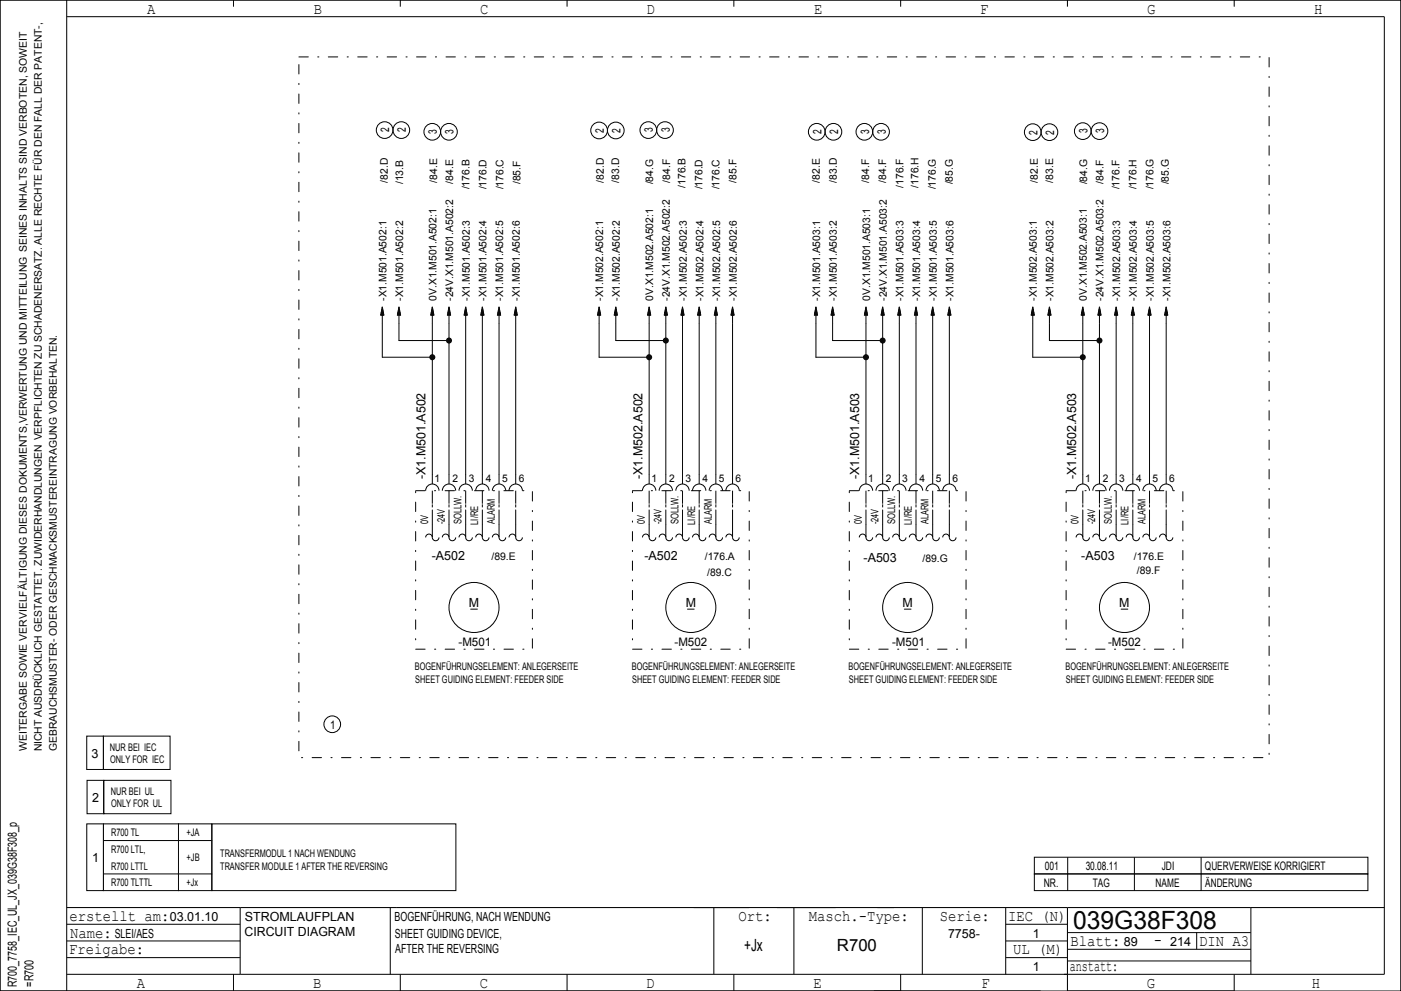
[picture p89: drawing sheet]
<svg xmlns="http://www.w3.org/2000/svg" width="420mm" height="297mm" viewBox="0 0 420 297" stroke-linecap="round" stroke-linejoin="round" font-family="sans-serif">
<defs><g id="words">
<text font-size="7.5" x="321.7" y="278.5">039G38F308</text>
<g font-size="5">
<text x="223.1" y="285">+Jx</text>
<text x="250.9" y="285">R700</text>
</g>
<g font-size="4.7">
<text x="44.1" y="4.2">A</text>
<text x="94" y="4.2">B</text>
<text x="143.9" y="4.2">C</text>
<text x="193.9" y="4.2">D</text>
<text x="244.1" y="4.2">E</text>
<text x="293.8" y="4.2">F</text>
<text x="344" y="4.2">G</text>
<text x="394" y="4.2">H</text>
<text x="20.8" y="276">erstellt am:</text>
<text x="221.3" y="276">Ort:</text>
<text x="242.5" y="276">Masch.­Type:</text>
<text x="281.7" y="276">Serie:</text>
<text x="302.2" y="276">IEC (N)</text>
<text x="21" y="281">Name:</text>
<text x="20.7" y="286">Freigabe:</text>
<text x="303.7" y="286">UL (M)</text>
<text x="320.9" y="283.5">Blatt:</text>
<text x="346" y="283.2">­</text>
<text x="359.5" y="283.5">DIN A3</text>
<text x="320.7" y="291">anstatt:</text>
<text x="41" y="296">A</text>
<text x="93.9" y="296">B</text>
<text x="143.8" y="296">C</text>
<text x="193.7" y="296">D</text>
<text x="243.9" y="296">E</text>
<text x="294.2" y="296">F</text>
<text x="343.8" y="296">G</text>
<text x="393.3" y="296">H</text>
</g>
<g font-size="3.8">
<text x="127.6" y="143.7" transform="rotate(-90 127.6 143.7)">­X1.M501.A502</text>
<text x="192.6" y="143.7" transform="rotate(-90 192.6 143.7)">­X1.M502.A502</text>
<text x="257.6" y="143.7" transform="rotate(-90 257.6 143.7)">­X1.M501.A503</text>
<text x="322.6" y="143.7" transform="rotate(-90 322.6 143.7)">­X1.M502.A503</text>
<text x="129.4" y="168">­A502</text>
<text x="193.2" y="168">­A502</text>
<text x="324.2" y="168">­A503</text>
<text x="258.9" y="168.5">­A503</text>
<text x="140.6" y="182.1">M</text>
<text x="205.6" y="182.1">M</text>
<text x="270.6" y="182.1">M</text>
<text x="335.6" y="182.1">M</text>
<text x="27.4" y="227.1">3</text>
<text x="27.6" y="240.4">2</text>
<text x="27.6" y="258.4">1</text>
<text x="50.9" y="276">03.01.10</text>
<text x="73.4" y="276">STROMLAUFPLAN</text>
<text x="118.3" y="276">BOGENFÜHRUNG, NACH WENDUNG</text>
<text x="34.4" y="281">SLEI/AES</text>
<text x="73.3" y="280.5">CIRCUIT DIAGRAM</text>
<text x="118.4" y="281">SHEET GUIDING DEVICE,</text>
<text x="284.2" y="281">7758­</text>
<text x="309.6" y="281">1</text>
<text x="118.5" y="285.5">AFTER THE REVERSING</text>
<text x="336.9" y="283.5">89</text>
<text x="350.8" y="283.5">214</text>
<text x="309.6" y="291">1</text>
<text x="5" y="295.8" transform="rotate(-90 5 295.8)">R700_7758_IEC_UL_JX_039G38F308_p</text>
<text x="10" y="295.7" transform="rotate(-90 10 295.7)">=R700</text>
</g>
<g font-size="3.5">
<text x="116.7" y="39.7" transform="rotate(-90 116.7 39.7)">2</text>
<text x="121.7" y="39.7" transform="rotate(-90 121.7 39.7)">2</text>
<text x="131" y="40.2" transform="rotate(-90 131 40.2)">3</text>
<text x="136" y="40.2" transform="rotate(-90 136 40.2)">3</text>
<text x="181" y="39.8" transform="rotate(-90 181 39.8)">2</text>
<text x="186" y="39.8" transform="rotate(-90 186 39.8)">2</text>
<text x="195.8" y="39.7" transform="rotate(-90 195.8 39.7)">3</text>
<text x="200.8" y="39.7" transform="rotate(-90 200.8 39.7)">3</text>
<text x="246.2" y="40.2" transform="rotate(-90 246.2 40.2)">2</text>
<text x="251.2" y="40.2" transform="rotate(-90 251.2 40.2)">2</text>
<text x="260.5" y="40.2" transform="rotate(-90 260.5 40.2)">3</text>
<text x="265.5" y="40.2" transform="rotate(-90 265.5 40.2)">3</text>
<text x="311" y="40.3" transform="rotate(-90 311 40.3)">2</text>
<text x="316" y="40.3" transform="rotate(-90 316 40.3)">2</text>
<text x="326" y="40" transform="rotate(-90 326 40)">3</text>
<text x="331" y="40" transform="rotate(-90 331 40)">3</text>
<text x="137.5" y="193.5">­M501</text>
<text x="202.2" y="193.5">­M502</text>
<text x="267.5" y="193.5">­M501</text>
<text x="332.2" y="193.5">­M502</text>
<text x="99" y="218.5">1</text>
<text x="313.2" y="260.8">001</text>
<text x="325.5" y="260.8">30.08.11</text>
<text x="348.3" y="260.8">JDI</text>
<text x="361.2" y="260.8">QUERVERWEISE KORRIGIERT</text>
<text x="312.9" y="265.8">NR.</text>
<text x="327.6" y="265.8">TAG</text>
<text x="346.4" y="265.8">NAME</text>
<text x="361.3" y="265.8">ÄNDERUNG</text>
</g>
<g font-size="3.1">
<text x="116.3" y="54.8" transform="rotate(-90 116.3 54.8)">/82.D</text>
<text x="120.9" y="55.3" transform="rotate(-90 120.9 55.3)">/13.B</text>
<text x="131.1" y="54.8" transform="rotate(-90 131.1 54.8)">/84.E</text>
<text x="135.9" y="55.1" transform="rotate(-90 135.9 55.1)">/84.E</text>
<text x="140.8" y="56.8" transform="rotate(-90 140.8 56.8)">/176.B</text>
<text x="145.9" y="56.8" transform="rotate(-90 145.9 56.8)">/176.D</text>
<text x="151" y="56.8" transform="rotate(-90 151 56.8)">/176.C</text>
<text x="156.1" y="55.3" transform="rotate(-90 156.1 55.3)">/85.F</text>
<text x="181" y="54.8" transform="rotate(-90 181 54.8)">/82.D</text>
<text x="185.6" y="54.8" transform="rotate(-90 185.6 54.8)">/83.D</text>
<text x="195.8" y="55.3" transform="rotate(-90 195.8 55.3)">/84.G</text>
<text x="200.9" y="54.8" transform="rotate(-90 200.9 54.8)">/84.F</text>
<text x="205.5" y="56.3" transform="rotate(-90 205.5 56.3)">/176.B</text>
<text x="210.6" y="56.8" transform="rotate(-90 210.6 56.8)">/176.D</text>
<text x="215.7" y="56.8" transform="rotate(-90 215.7 56.8)">/176.C</text>
<text x="220.8" y="54.8" transform="rotate(-90 220.8 54.8)">/85.F</text>
<text x="245.8" y="54.8" transform="rotate(-90 245.8 54.8)">/82.E</text>
<text x="250.9" y="54.8" transform="rotate(-90 250.9 54.8)">/83.D</text>
<text x="260.6" y="54.8" transform="rotate(-90 260.6 54.8)">/84.F</text>
<text x="265.7" y="54.8" transform="rotate(-90 265.7 54.8)">/84.F</text>
<text x="270.8" y="56.3" transform="rotate(-90 270.8 56.3)">/176.F</text>
<text x="275.4" y="56.3" transform="rotate(-90 275.4 56.3)">/176.H</text>
<text x="280.5" y="56.8" transform="rotate(-90 280.5 56.8)">/176.G</text>
<text x="285.6" y="55.3" transform="rotate(-90 285.6 55.3)">/85.G</text>
<text x="311.1" y="54.8" transform="rotate(-90 311.1 54.8)">/82.E</text>
<text x="315.7" y="54.8" transform="rotate(-90 315.7 54.8)">/83.E</text>
<text x="325.9" y="55.3" transform="rotate(-90 325.9 55.3)">/84.G</text>
<text x="330.9" y="55.1" transform="rotate(-90 330.9 55.1)">/84.F</text>
<text x="335.6" y="56.8" transform="rotate(-90 335.6 56.8)">/176.F</text>
<text x="340.7" y="56.8" transform="rotate(-90 340.7 56.8)">/176.H</text>
<text x="345.8" y="56.8" transform="rotate(-90 345.8 56.8)">/176.G</text>
<text x="350.4" y="55.3" transform="rotate(-90 350.4 55.3)">/85.G</text>
<text x="115.9" y="90.2" transform="rotate(-90 115.9 90.2)">­X1.M501.A502:1</text>
<text x="120.9" y="90.2" transform="rotate(-90 120.9 90.2)">­X1.M501.A502:2</text>
<text x="130.9" y="90.2" transform="rotate(-90 130.9 90.2)">0V.X1.M501.A502:1</text>
<text x="135.9" y="90.2" transform="rotate(-90 135.9 90.2)">­24V.X1.M501.A502:2</text>
<text x="140.9" y="90.2" transform="rotate(-90 140.9 90.2)">­X1.M501.A502:3</text>
<text x="145.9" y="90.2" transform="rotate(-90 145.9 90.2)">­X1.M501.A502:4</text>
<text x="150.9" y="90.2" transform="rotate(-90 150.9 90.2)">­X1.M501.A502:5</text>
<text x="155.9" y="90.2" transform="rotate(-90 155.9 90.2)">­X1.M501.A502:6</text>
<text x="180.9" y="90.2" transform="rotate(-90 180.9 90.2)">­X1.M502.A502:1</text>
<text x="185.9" y="90.2" transform="rotate(-90 185.9 90.2)">­X1.M502.A502:2</text>
<text x="195.9" y="90.2" transform="rotate(-90 195.9 90.2)">0V.X1.M502.A502:1</text>
<text x="200.9" y="90.2" transform="rotate(-90 200.9 90.2)">­24V.X1.M502.A502:2</text>
<text x="205.9" y="90.2" transform="rotate(-90 205.9 90.2)">­X1.M502.A502:3</text>
<text x="210.9" y="90.2" transform="rotate(-90 210.9 90.2)">­X1.M502.A502:4</text>
<text x="215.9" y="90.2" transform="rotate(-90 215.9 90.2)">­X1.M502.A502:5</text>
<text x="220.9" y="90.2" transform="rotate(-90 220.9 90.2)">­X1.M502.A502:6</text>
<text x="245.9" y="90.2" transform="rotate(-90 245.9 90.2)">­X1.M501.A503:1</text>
<text x="250.9" y="90.2" transform="rotate(-90 250.9 90.2)">­X1.M501.A503:2</text>
<text x="260.9" y="90.2" transform="rotate(-90 260.9 90.2)">0V.X1.M501.A503:1</text>
<text x="265.9" y="90.2" transform="rotate(-90 265.9 90.2)">­24V.X1.M501.A503:2</text>
<text x="270.9" y="90.2" transform="rotate(-90 270.9 90.2)">­X1.M501.A503:3</text>
<text x="275.9" y="90.2" transform="rotate(-90 275.9 90.2)">­X1.M501.A503:4</text>
<text x="280.9" y="90.2" transform="rotate(-90 280.9 90.2)">­X1.M501.A503:5</text>
<text x="285.9" y="90.2" transform="rotate(-90 285.9 90.2)">­X1.M501.A503:6</text>
<text x="310.9" y="90.2" transform="rotate(-90 310.9 90.2)">­X1.M502.A503:1</text>
<text x="315.9" y="90.2" transform="rotate(-90 315.9 90.2)">­X1.M502.A503:2</text>
<text x="325.9" y="90.2" transform="rotate(-90 325.9 90.2)">0V.X1.M502.A503:1</text>
<text x="330.9" y="90.2" transform="rotate(-90 330.9 90.2)">­24V.X1.M502.A503:2</text>
<text x="335.9" y="90.2" transform="rotate(-90 335.9 90.2)">­X1.M502.A503:3</text>
<text x="340.9" y="90.2" transform="rotate(-90 340.9 90.2)">­X1.M502.A503:4</text>
<text x="345.9" y="90.2" transform="rotate(-90 345.9 90.2)">­X1.M502.A503:5</text>
<text x="350.9" y="90.2" transform="rotate(-90 350.9 90.2)">­X1.M502.A503:6</text>
<text x="130.3" y="144.6">1</text>
<text x="135.6" y="144.6">2</text>
<text x="140.5" y="144.6">3</text>
<text x="145.6" y="144.6">4</text>
<text x="150.5" y="144.6">5</text>
<text x="155.5" y="144.6">6</text>
<text x="195.3" y="144.6">1</text>
<text x="200.6" y="144.6">2</text>
<text x="205.5" y="144.6">3</text>
<text x="210.6" y="144.6">4</text>
<text x="215.5" y="144.6">5</text>
<text x="220.5" y="144.6">6</text>
<text x="260.3" y="144.6">1</text>
<text x="265.6" y="144.6">2</text>
<text x="270.5" y="144.6">3</text>
<text x="275.6" y="144.6">4</text>
<text x="280.5" y="144.6">5</text>
<text x="285.5" y="144.6">6</text>
<text x="325.3" y="144.6">1</text>
<text x="330.6" y="144.6">2</text>
<text x="335.5" y="144.6">3</text>
<text x="340.6" y="144.6">4</text>
<text x="345.5" y="144.6">5</text>
<text x="350.5" y="144.6">6</text>
<text x="128.4" y="157.2" transform="rotate(-90 128.4 157.2)">0V</text>
<text x="133.4" y="157.2" transform="rotate(-90 133.4 157.2)">­24V</text>
<text x="138.4" y="157.2" transform="rotate(-90 138.4 157.2)">SOLLW.</text>
<text x="143.4" y="157.3" transform="rotate(-90 143.4 157.3)">LI/RE</text>
<text x="148.4" y="157.1" transform="rotate(-90 148.4 157.1)">ALARM</text>
<text x="193.4" y="157.2" transform="rotate(-90 193.4 157.2)">0V</text>
<text x="198.4" y="157.2" transform="rotate(-90 198.4 157.2)">­24V</text>
<text x="203.4" y="157.2" transform="rotate(-90 203.4 157.2)">SOLLW.</text>
<text x="208.4" y="157.3" transform="rotate(-90 208.4 157.3)">LI/RE</text>
<text x="213.4" y="157.1" transform="rotate(-90 213.4 157.1)">ALARM</text>
<text x="258.4" y="157.2" transform="rotate(-90 258.4 157.2)">0V</text>
<text x="263.4" y="157.2" transform="rotate(-90 263.4 157.2)">­24V</text>
<text x="268.4" y="157.2" transform="rotate(-90 268.4 157.2)">SOLLW.</text>
<text x="273.4" y="157.3" transform="rotate(-90 273.4 157.3)">LI/RE</text>
<text x="278.4" y="157.1" transform="rotate(-90 278.4 157.1)">ALARM</text>
<text x="323.4" y="157.2" transform="rotate(-90 323.4 157.2)">0V</text>
<text x="328.4" y="157.2" transform="rotate(-90 328.4 157.2)">­24V</text>
<text x="333.4" y="157.2" transform="rotate(-90 333.4 157.2)">SOLLW.</text>
<text x="338.4" y="157.3" transform="rotate(-90 338.4 157.3)">LI/RE</text>
<text x="343.4" y="157.1" transform="rotate(-90 343.4 157.1)">ALARM</text>
<text x="147.3" y="168">/89.E</text>
<text x="211.3" y="168">/176.A</text>
<text x="339.9" y="168">/176.E</text>
<text x="212" y="172.6">/89.C</text>
<text x="276.6" y="168.5">/89.G</text>
<text x="340.8" y="172">/89.F</text>
<text x="124.4" y="200.8">BOGENFÜHRUNGSELEMENT: ANLEGERSEITE</text>
<text x="189.4" y="200.8">BOGENFÜHRUNGSELEMENT: ANLEGERSEITE</text>
<text x="254.4" y="200.8">BOGENFÜHRUNGSELEMENT: ANLEGERSEITE</text>
<text x="319.4" y="200.8">BOGENFÜHRUNGSELEMENT: ANLEGERSEITE</text>
<text x="124.5" y="204.6">SHEET GUIDING ELEMENT: FEEDER SIDE</text>
<text x="189.5" y="204.6">SHEET GUIDING ELEMENT: FEEDER SIDE</text>
<text x="254.5" y="204.6">SHEET GUIDING ELEMENT: FEEDER SIDE</text>
<text x="319.5" y="204.6">SHEET GUIDING ELEMENT: FEEDER SIDE</text>
<text x="8" y="225" transform="rotate(-90 8 225)">WEITERGABE SOWIE VERVIELFÄLTIGUNG DIESES DOKUMENTS,VERWERTUNG UND MITTEILUNG SEINES INHALTS SIND VERBOTEN, SOWEIT</text>
<text x="12.5" y="225.2" transform="rotate(-90 12.5 225.2)">NICHT AUSDRÜCKLICH GESTATTET. ZUWIDERHANDLUNGEN VERPFLICHTEN ZU SCHADENERSATZ. ALLE RECHTE FÜR DEN FALL DER PATENT­,</text>
<text x="17" y="225.1" transform="rotate(-90 17 225.1)">GEBRAUCHSMUSTER­ ODER GESCHMACKSMUSTEREINTRAGUNG VORBEHALTEN.</text>
<text x="32.9" y="225">NUR BEI IEC</text>
<text x="33" y="228.8">ONLY FOR IEC</text>
<text x="33.2" y="238.2">NUR BEI UL</text>
<text x="33.3" y="241.9">ONLY FOR UL</text>
<text x="33.3" y="250.7">R700 TL</text>
<text x="55.9" y="250.7">+JA</text>
<text x="33.3" y="255.7">R700 LTL,</text>
<text x="66" y="256.9">TRANSFERMODUL 1 NACH WENDUNG</text>
<text x="33.3" y="260.7">R700 LTTL</text>
<text x="55.9" y="258.2">+JB</text>
<text x="66" y="260.7">TRANSFER MODULE 1 AFTER THE REVERSING</text>
<text x="33.3" y="265.7">R700 TLTTL</text>
<text x="55.9" y="265.7">+Jx</text>
</g>
</g></defs>
<path d="M89.6 17.1h290.9v210h-290.9zM124.6 147.1h35v47.5h-35zM189.6 147.1h35v47.5h-35zM254.6 147.1h35v47.5h-35zM319.6 147.1h35v47.5h-35z" fill="none" stroke="#000" stroke-width=".3" stroke-dasharray="2.8 2.8 .4 2.8"/>
<g fill="none" stroke="#000" stroke-width=".3" stroke-dasharray="4.2 1.8">
<path d="M129.6 157.1v-5M134.6 157.1v-5M139.6 157.1v-5M144.6 157.1v-5M149.6 157.1v-5M154.6 157.1v-5M194.6 157.1v-5M199.6 157.1v-5M204.6 157.1v-5M209.6 157.1v-5M214.6 157.1v-5M219.6 157.1v-5"/>
<path d="M259.6 157.1v-5M264.6 157.1v-5M269.6 157.1v-5M274.6 157.1v-5M279.6 157.1v-5M284.6 157.1v-5M324.6 157.1v-5M329.6 157.1v-5M334.6 157.1v-5M339.6 157.1v-5M344.6 157.1v-5M349.6 157.1v-5"/>
</g>
<g fill="none" stroke="#000" stroke-width=".3">
<path d="M0 0h420v297h-420zM20 0v297M20 5h395v287h-395M70 0v2M120 0v2M170 0v2M220 0v2M270 0v2M320 0v2M370 0v2M114.2 94.2v.4M114.3 93.6v1"/>
<path d="M114.4 93.1v1.5M114.5 92.7v1.9M114.6 92v15.1h15M114.6 92l-.5 2.6M114.6 92l.5 2.6M114.7 92.6v2M114.8 93.1v1.5M114.9 93.6v1M115 94.2v.4M119.2 94.2v.4M119.3 93.6v1M119.4 93.1v1.5"/>
<path d="M119.5 92.7v1.9M119.6 92v10.1h15M119.6 92l-.5 2.6M119.6 92l.5 2.6M119.7 92.6v2M119.8 93.1v1.5M119.9 93.6v1M120 94.2v.4M129.2 94.2v.4M129.3 93.6v1M129.4 93.1v1.5M129.5 92.7v1.9"/>
<path d="M129.6 92v53.1M129.6 92l-.5 2.6M129.6 92l.5 2.6M129.7 92.6v2M129.8 93.1v1.5M129.9 93.6v1M130 94.2v.4M134.2 94.2v.4M134.3 93.6v1M134.4 93.1v1.5M134.5 92.7v1.9M134.6 92v53.1"/>
<path d="M134.6 92l-.5 2.6M134.6 92l.5 2.6M134.7 92.6v2M134.8 93.1v1.5M134.9 93.6v1M135 94.2v.4M139.2 94.2v.4M139.3 93.6v1M139.4 93.1v1.5M139.5 92.7v1.9M139.6 92v53.1M139.6 92l-.5 2.6"/>
<path d="M139.6 92l.5 2.6M139.7 92.6v2M139.8 93.1v1.5M139.9 93.6v1M140 94.2v.4M144.2 94.2v.4M144.3 93.6v1M144.4 93.1v1.5M144.5 92.7v1.9M144.6 92v53.1M144.6 92l-.5 2.6M144.6 92l.5 2.6"/>
<path d="M144.7 92.6v2M144.8 93.1v1.5M144.9 93.6v1M145 94.2v.4M149.2 94.2v.4M149.3 93.6v1M149.4 93.1v1.5M149.5 92.7v1.9M149.6 92v53.1M149.6 92l-.5 2.6M149.6 92l.5 2.6M149.7 92.6v2"/>
<path d="M149.8 93.1v1.5M149.9 93.6v1M150 94.2v.4M154.2 94.2v.4M154.3 93.6v1M154.4 93.1v1.5M154.5 92.7v1.9M154.6 92v53.1M154.6 92l-.5 2.6M154.6 92l.5 2.6M154.7 92.6v2M154.8 93.1v1.5"/>
<path d="M154.9 93.6v1M155 94.2v.4M179.2 94.2v.4M179.3 93.6v1M179.4 93.1v1.5M179.5 92.7v1.9M179.6 92v15.1h15M179.6 92l-.5 2.6M179.6 92l.5 2.6M179.7 92.6v2M179.8 93.1v1.5M179.9 93.6v1"/>
<path d="M180 94.2v.4M184.2 94.2v.4M184.3 93.6v1M184.4 93.1v1.5M184.5 92.7v1.9M184.6 92v10.1h15M184.6 92l-.5 2.6M184.6 92l.5 2.6M184.7 92.6v2M184.8 93.1v1.5M184.9 93.6v1M185 94.2v.4"/>
<path d="M194.2 94.2v.4M194.3 93.6v1M194.4 93.1v1.5M194.5 92.7v1.9M194.6 92v53.1M194.6 92l-.5 2.6M194.6 92l.5 2.6M194.7 92.6v2M194.8 93.1v1.5M194.9 93.6v1M195 94.2v.4M199.2 94.2v.4"/>
<path d="M199.3 93.6v1M199.4 93.1v1.5M199.5 92.7v1.9M199.6 92v53.1M199.6 92l-.5 2.6M199.6 92l.5 2.6M199.7 92.6v2M199.8 93.1v1.5M199.9 93.6v1M200 94.2v.4M204.2 94.2v.4M204.3 93.6v1"/>
<path d="M204.4 93.1v1.5M204.5 92.7v1.9M204.6 92v53.1M204.6 92l-.5 2.6M204.6 92l.5 2.6M204.7 92.6v2M204.8 93.1v1.5M204.9 93.6v1M205 94.2v.4M209.2 94.2v.4M209.3 93.6v1M209.4 93.1v1.5"/>
<path d="M209.5 92.7v1.9M209.6 92v53.1M209.6 92l-.5 2.6M209.6 92l.5 2.6M209.7 92.6v2M209.8 93.1v1.5M209.9 93.6v1M210 94.2v.4M214.2 94.2v.4M214.3 93.6v1M214.4 93.1v1.5M214.5 92.7v1.9"/>
<path d="M214.6 92v53.1M214.6 92l-.5 2.6M214.6 92l.5 2.6M214.7 92.6v2M214.8 93.1v1.5M214.9 93.6v1M215 94.2v.4M219.2 94.2v.4M219.3 93.6v1M219.4 93.1v1.5M219.5 92.7v1.9M219.6 92v53.1"/>
<path d="M219.6 92l-.5 2.6M219.6 92l.5 2.6M219.7 92.6v2M219.8 93.1v1.5M219.9 93.6v1M220 94.2v.4M244.2 94.2v.4M244.3 93.6v1M244.4 93.1v1.5M244.5 92.7v1.9M244.6 92v15.1h15M244.6 92l-.5 2.6"/>
<path d="M244.6 92l.5 2.6M244.7 92.6v2M244.8 93.1v1.5M244.9 93.6v1M245 94.2v.4M249.2 94.2v.4M249.3 93.6v1M249.4 93.1v1.5M249.5 92.7v1.9M249.6 92v10.1h15M249.6 92l-.5 2.6M249.6 92l.5 2.6"/>
<path d="M249.7 92.6v2M249.8 93.1v1.5M249.9 93.6v1M250 94.2v.4M259.2 94.2v.4M259.3 93.6v1M259.4 93.1v1.5M259.5 92.7v1.9M259.6 92v53.1M259.6 92l-.5 2.6M259.6 92l.5 2.6M259.7 92.6v2"/>
<path d="M259.8 93.1v1.5M259.9 93.6v1M260 94.2v.4M264.2 94.2v.4M264.3 93.6v1M264.4 93.1v1.5M264.5 92.7v1.9M264.6 92v53.1M264.6 92l-.5 2.6M264.6 92l.5 2.6M264.7 92.6v2M264.8 93.1v1.5"/>
<path d="M264.9 93.6v1M265 94.2v.4M269.2 94.2v.4M269.3 93.6v1M269.4 93.1v1.5M269.5 92.7v1.9M269.6 92v53.1M269.6 92l-.5 2.6M269.6 92l.5 2.6M269.7 92.6v2M269.8 93.1v1.5M269.9 93.6v1"/>
<path d="M270 94.2v.4M274.2 94.2v.4M274.3 93.6v1M274.4 93.1v1.5M274.5 92.7v1.9M274.6 92v53.1M274.6 92l-.5 2.6M274.6 92l.5 2.6M274.7 92.6v2M274.8 93.1v1.5M274.9 93.6v1M275 94.2v.4"/>
<path d="M279.2 94.2v.4M279.3 93.6v1M279.4 93.1v1.5M279.5 92.7v1.9M279.6 92v53.1M279.6 92l-.5 2.6M279.6 92l.5 2.6M279.7 92.6v2M279.8 93.1v1.5M279.9 93.6v1M280 94.2v.4M284.2 94.2v.4"/>
<path d="M284.3 93.6v1M284.4 93.1v1.5M284.5 92.7v1.9M284.6 92v53.1M284.6 92l-.5 2.6M284.6 92l.5 2.6M284.7 92.6v2M284.8 93.1v1.5M284.9 93.6v1M285 94.2v.4M309.2 94.2v.4M309.3 93.6v1"/>
<path d="M309.4 93.1v1.5M309.5 92.7v1.9M309.6 92v15.1h15M309.6 92l-.5 2.6M309.6 92l.5 2.6M309.7 92.6v2M309.8 93.1v1.5M309.9 93.6v1M310 94.2v.4M314.2 94.2v.4M314.3 93.6v1M314.4 93.1v1.5"/>
<path d="M314.5 92.7v1.9M314.6 92v10.1h15M314.6 92l-.5 2.6M314.6 92l.5 2.6M314.7 92.6v2M314.8 93.1v1.5M314.9 93.6v1M315 94.2v.4M324.2 94.2v.4M324.3 93.6v1M324.4 93.1v1.5M324.5 92.7v1.9"/>
<path d="M324.6 92v53.1M324.6 92l-.5 2.6M324.6 92l.5 2.6M324.7 92.6v2M324.8 93.1v1.5M324.9 93.6v1M325 94.2v.4M329.2 94.2v.4M329.3 93.6v1M329.4 93.1v1.5M329.5 92.7v1.9M329.6 92v53.1"/>
<path d="M329.6 92l-.5 2.6M329.6 92l.5 2.6M329.7 92.6v2M329.8 93.1v1.5M329.9 93.6v1M330 94.2v.4M334.2 94.2v.4M334.3 93.6v1M334.4 93.1v1.5M334.5 92.7v1.9M334.6 92v53.1M334.6 92l-.5 2.6"/>
<path d="M334.6 92l.5 2.6M334.7 92.6v2M334.8 93.1v1.5M334.9 93.6v1M335 94.2v.4M339.2 94.2v.4M339.3 93.6v1M339.4 93.1v1.5M339.5 92.7v1.9M339.6 92v53.1M339.6 92l-.5 2.6M339.6 92l.5 2.6"/>
<path d="M339.7 92.6v2M339.8 93.1v1.5M339.9 93.6v1M340 94.2v.4M344.2 94.2v.4M344.3 93.6v1M344.4 93.1v1.5M344.5 92.7v1.9M344.6 92v53.1M344.6 92l-.5 2.6M344.6 92l.5 2.6M344.7 92.6v2"/>
<path d="M344.8 93.1v1.5M344.9 93.6v1M345 94.2v.4M349.2 94.2v.4M349.3 93.6v1M349.4 93.1v1.5M349.5 92.7v1.9M349.6 92v53.1M349.6 92l-.5 2.6M349.6 92l.5 2.6M349.7 92.6v2M349.8 93.1v1.5"/>
<path d="M349.9 93.6v1M350 94.2v.4M127.6 147.1a2 2 0 0 1 2-2 2 2 0 0 1 2 2M129.6 147.1v3.9M129.6 151.2v.9M129.6 157.1v4M132.6 147.1a2 2 0 0 1 2-2 2 2 0 0 1 2 2M134.6 147.1v3.9M134.6 151.2v.9M134.6 157.1v4M137.6 147.1a2 2 0 0 1 2-2 2 2 0 0 1 2 2M139.6 147.1v3.9"/>
<path d="M139.6 151.2v.9M139.6 157.1v4M142.6 147.1a2 2 0 0 1 2-2 2 2 0 0 1 2 2M144.6 147.1v3.9M144.6 151.2v.9M144.6 157.1v4M147.6 147.1a2 2 0 0 1 2-2 2 2 0 0 1 2 2M149.6 147.1v3.9M149.6 151.2v.9M149.6 157.1v4M152.6 147.1a2 2 0 0 1 2-2 2 2 0 0 1 2 2M154.6 147.1v3.9"/>
<path d="M154.6 151.2v.9M154.6 157.1v4M192.6 147.1a2 2 0 0 1 2-2 2 2 0 0 1 2 2M194.6 147.1v3.9M194.6 151.2v.9M194.6 157.1v4M197.6 147.1a2 2 0 0 1 2-2 2 2 0 0 1 2 2M199.6 147.1v3.9M199.6 151.2v.9M199.6 157.1v4M202.6 147.1a2 2 0 0 1 2-2 2 2 0 0 1 2 2M204.6 147.1v3.9"/>
<path d="M204.6 151.2v.9M204.6 157.1v4M207.6 147.1a2 2 0 0 1 2-2 2 2 0 0 1 2 2M209.6 147.1v3.9M209.6 151.2v.9M209.6 157.1v4M212.6 147.1a2 2 0 0 1 2-2 2 2 0 0 1 2 2M214.6 147.1v3.9M214.6 151.2v.9M214.6 157.1v4M217.6 147.1a2 2 0 0 1 2-2 2 2 0 0 1 2 2M219.6 147.1v3.9"/>
<path d="M219.6 151.2v.9M219.6 157.1v4M257.6 147.1a2 2 0 0 1 2-2 2 2 0 0 1 2 2M259.6 147.1v3.9M259.6 151.2v.9M259.6 157.1v4M262.6 147.1a2 2 0 0 1 2-2 2 2 0 0 1 2 2M264.6 147.1v3.9M264.6 151.2v.9M264.6 157.1v4M267.6 147.1a2 2 0 0 1 2-2 2 2 0 0 1 2 2M269.6 147.1v3.9"/>
<path d="M269.6 151.2v.9M269.6 157.1v4M272.6 147.1a2 2 0 0 1 2-2 2 2 0 0 1 2 2M274.6 147.1v3.9M274.6 151.2v.9M274.6 157.1v4M277.6 147.1a2 2 0 0 1 2-2 2 2 0 0 1 2 2M279.6 147.1v3.9M279.6 151.2v.9M279.6 157.1v4M282.6 147.1a2 2 0 0 1 2-2 2 2 0 0 1 2 2M284.6 147.1v3.9"/>
<path d="M284.6 151.2v.9M284.6 157.1v4M322.6 147.1a2 2 0 0 1 2-2 2 2 0 0 1 2 2M324.6 147.1v3.9M324.6 151.2v.9M324.6 157.1v4M327.6 147.1a2 2 0 0 1 2-2 2 2 0 0 1 2 2M329.6 147.1v3.9M329.6 151.2v.9M329.6 157.1v4M332.6 147.1a2 2 0 0 1 2-2 2 2 0 0 1 2 2M334.6 147.1v3.9"/>
<path d="M334.6 151.2v.9M334.6 157.1v4M337.6 147.1a2 2 0 0 1 2-2 2 2 0 0 1 2 2M339.6 147.1v3.9M339.6 151.2v.9M339.6 157.1v4M342.6 147.1a2 2 0 0 1 2-2 2 2 0 0 1 2 2M344.6 147.1v3.9M344.6 151.2v.9M344.6 157.1v4M347.6 147.1a2 2 0 0 1 2-2 2 2 0 0 1 2 2M349.6 147.1v3.9"/>
<path d="M349.6 151.2v.9M349.6 157.1v4M127.6 161.1a1 1 0 0 1 1-1 1 1 0 0 1 1 1M129.6 161.1a1 1 0 0 0 1 1 1 1 0 0 0 1-1M132.6 161.1a1 1 0 0 1 1-1 1 1 0 0 1 1 1M134.6 161.1a1 1 0 0 0 1 1 1 1 0 0 0 1-1M137.6 161.1a1 1 0 0 1 1-1 1 1 0 0 1 1 1M139.6 161.1a1 1 0 0 0 1 1 1 1 0 0 0 1-1M142.6 161.1a1 1 0 0 1 1-1 1 1 0 0 1 1 1M144.6 161.1a1 1 0 0 0 1 1 1 1 0 0 0 1-1M147.6 161.1a1 1 0 0 1 1-1 1 1 0 0 1 1 1M149.6 161.1a1 1 0 0 0 1 1 1 1 0 0 0 1-1"/>
<path d="M152.6 161.1a1 1 0 0 1 1-1 1 1 0 0 1 1 1M154.6 161.1a1 1 0 0 0 1 1 1 1 0 0 0 1-1M192.6 161.1a1 1 0 0 1 1-1 1 1 0 0 1 1 1M194.6 161.1a1 1 0 0 0 1 1 1 1 0 0 0 1-1M197.6 161.1a1 1 0 0 1 1-1 1 1 0 0 1 1 1M199.6 161.1a1 1 0 0 0 1 1 1 1 0 0 0 1-1M202.6 161.1a1 1 0 0 1 1-1 1 1 0 0 1 1 1M204.6 161.1a1 1 0 0 0 1 1 1 1 0 0 0 1-1M207.6 161.1a1 1 0 0 1 1-1 1 1 0 0 1 1 1M209.6 161.1a1 1 0 0 0 1 1 1 1 0 0 0 1-1M212.6 161.1a1 1 0 0 1 1-1 1 1 0 0 1 1 1M214.6 161.1a1 1 0 0 0 1 1 1 1 0 0 0 1-1"/>
<path d="M217.6 161.1a1 1 0 0 1 1-1 1 1 0 0 1 1 1M219.6 161.1a1 1 0 0 0 1 1 1 1 0 0 0 1-1M257.6 161.1a1 1 0 0 1 1-1 1 1 0 0 1 1 1M259.6 161.1a1 1 0 0 0 1 1 1 1 0 0 0 1-1M262.6 161.1a1 1 0 0 1 1-1 1 1 0 0 1 1 1M264.6 161.1a1 1 0 0 0 1 1 1 1 0 0 0 1-1M267.6 161.1a1 1 0 0 1 1-1 1 1 0 0 1 1 1M269.6 161.1a1 1 0 0 0 1 1 1 1 0 0 0 1-1M272.6 161.1a1 1 0 0 1 1-1 1 1 0 0 1 1 1M274.6 161.1a1 1 0 0 0 1 1 1 1 0 0 0 1-1M277.6 161.1a1 1 0 0 1 1-1 1 1 0 0 1 1 1M279.6 161.1a1 1 0 0 0 1 1 1 1 0 0 0 1-1"/>
<path d="M282.6 161.1a1 1 0 0 1 1-1 1 1 0 0 1 1 1M284.6 161.1a1 1 0 0 0 1 1 1 1 0 0 0 1-1M322.6 161.1a1 1 0 0 1 1-1 1 1 0 0 1 1 1M324.6 161.1a1 1 0 0 0 1 1 1 1 0 0 0 1-1M327.6 161.1a1 1 0 0 1 1-1 1 1 0 0 1 1 1M329.6 161.1a1 1 0 0 0 1 1 1 1 0 0 0 1-1M332.6 161.1a1 1 0 0 1 1-1 1 1 0 0 1 1 1M334.6 161.1a1 1 0 0 0 1 1 1 1 0 0 0 1-1M337.6 161.1a1 1 0 0 1 1-1 1 1 0 0 1 1 1M339.6 161.1a1 1 0 0 0 1 1 1 1 0 0 0 1-1M342.6 161.1a1 1 0 0 1 1-1 1 1 0 0 1 1 1M344.6 161.1a1 1 0 0 0 1 1 1 1 0 0 0 1-1"/>
<path d="M347.6 161.1a1 1 0 0 1 1-1 1 1 0 0 1 1 1M349.6 161.1a1 1 0 0 0 1 1 1 1 0 0 0 1-1M141.1 182.6h2M206.1 182.6h2M271.1 182.6h2M336.1 182.6h2M26 220.6h5v10h-5zM26.1 233.9h5v10h-5zM31 220.6h20v10h-20zM31.1 233.9h20.2v10h-20.2zM26 246.9h5v20h-5zM31 246.9h22.5v20h-22.5z"/>
<path d="M31 251.9h32.5M53.5 246.9h10v20h-10zM63.5 246.9h73.2v20h-73.2zM310.1 256.9h100v5h-100zM320.1 256.9v10M340.1 256.9v10M360.1 256.9v10M20 277h52M20 272h395M31 261.9h32.5M72 272v20M117 272v20"/>
<path d="M214 272v20M238 272v20M276.5 272v20M301.5 272v20M301.5 277h18.5M310.1 261.9h100v5h-100zM320 272v25h50v-5M320 279.5h55M358.7 279.5v5M375 272v20M20 287h52M20 282h52"/>
<path d="M70 292v5M120 292v5M170 292v5M220 292v5M270 292v5M301.5 287h18.5M301.5 282h18.5M312 297h-312v-297h420v297M320 284.5h55M320 288h55"/>
<circle cx="115.3" cy="39" r="2.5"/>
<circle cx="120.3" cy="39" r="2.5"/>
<circle cx="129.6" cy="39.5" r="2.5"/>
<circle cx="134.6" cy="39.5" r="2.5"/>
<circle cx="179.6" cy="39.1" r="2.5"/>
<circle cx="184.6" cy="39.1" r="2.5"/>
<circle cx="194.4" cy="39" r="2.5"/>
<circle cx="199.4" cy="39" r="2.5"/>
<circle cx="244.8" cy="39.5" r="2.5"/>
<circle cx="249.8" cy="39.5" r="2.5"/>
<circle cx="259.1" cy="39.5" r="2.5"/>
<circle cx="264.1" cy="39.5" r="2.5"/>
<circle cx="309.6" cy="39.6" r="2.5"/>
<circle cx="314.6" cy="39.6" r="2.5"/>
<circle cx="324.6" cy="39.3" r="2.5"/>
<circle cx="329.6" cy="39.3" r="2.5"/>
<circle cx="142.1" cy="182.1" r="7.5"/>
<circle cx="207.1" cy="182.1" r="7.5"/>
<circle cx="272.1" cy="182.1" r="7.5"/>
<circle cx="337.1" cy="182.1" r="7.5"/>
<circle cx="99.6" cy="217.1" r="2.5"/>
</g>
<g fill="#000">
<circle cx="129.6" cy="107.1" r=".9"/>
<circle cx="134.6" cy="102.1" r=".9"/>
<circle cx="194.6" cy="107.1" r=".9"/>
<circle cx="199.6" cy="102.1" r=".9"/>
<circle cx="259.6" cy="107.1" r=".9"/>
<circle cx="264.6" cy="102.1" r=".9"/>
<circle cx="324.6" cy="107.1" r=".9"/>
<circle cx="329.6" cy="102.1" r=".9"/>
</g>
<use href="#words"/>
</svg>
